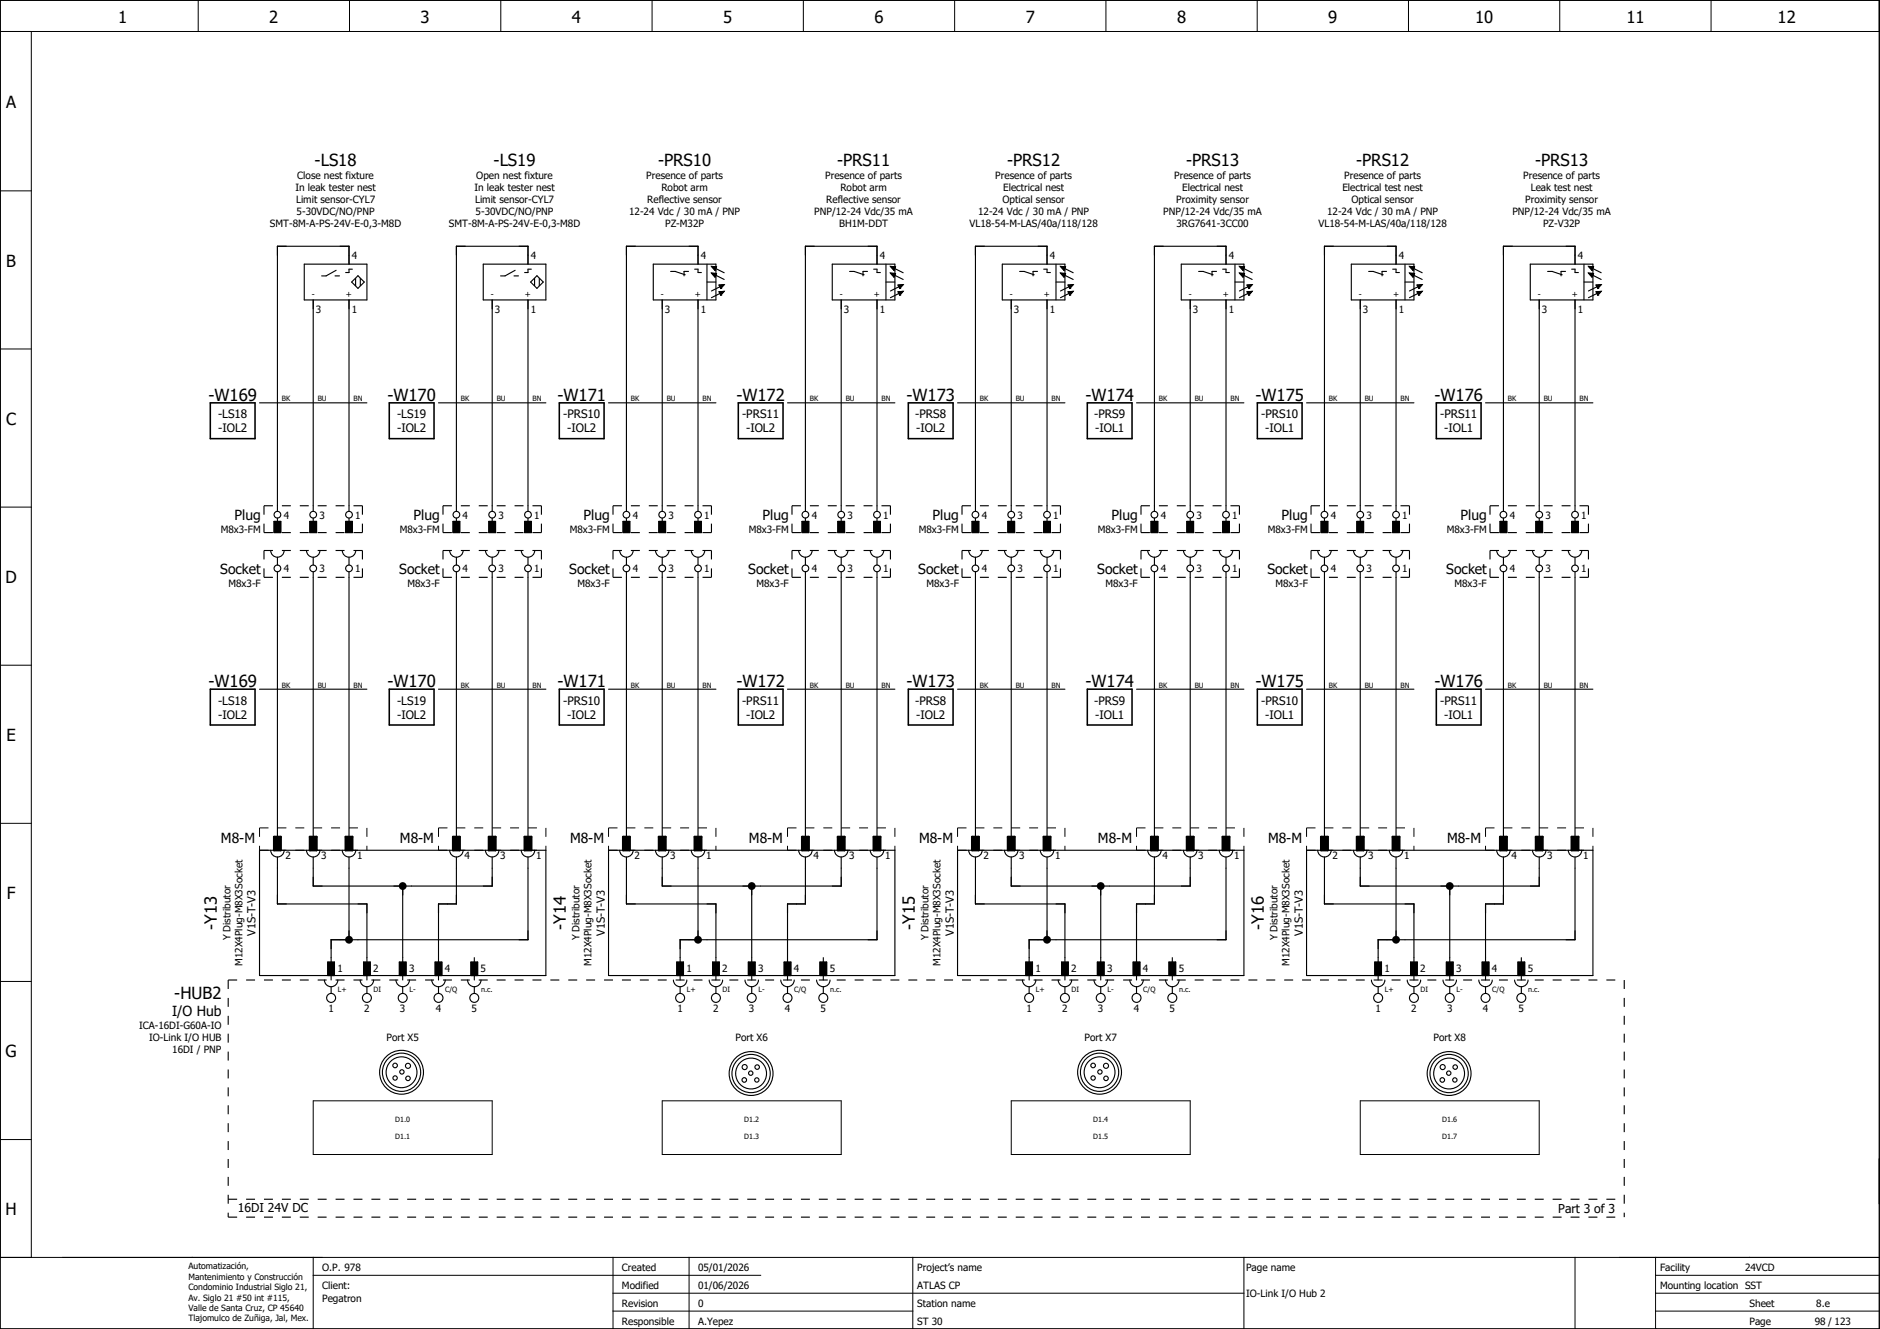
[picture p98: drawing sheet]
<svg xmlns="http://www.w3.org/2000/svg" width="420mm" height="297mm" viewBox="0 0 420 297" stroke-linecap="round" stroke-linejoin="round" font-family="sans-serif">
<defs><g id="words">
<g font-size="3.7">
<text x="26.4" y="5.2">1</text>
<text x="60.2" y="5.2">2</text>
<text x="94" y="5.2">3</text>
<text x="127.8" y="5.2">4</text>
<text x="161.6" y="5.2">5</text>
<text x="195.4" y="5.2">6</text>
<text x="229.2" y="5.2">7</text>
<text x="263.1" y="5.2">8</text>
<text x="296.9" y="5.2">9</text>
<text x="329.7" y="5.2">10</text>
<text x="363.5" y="5.2">11</text>
<text x="397.3" y="5.2">12</text>
<text x="1.4" y="24.2">A</text>
<text x="70.3" y="37">-LS18</text>
<text x="110.3" y="37">-LS19</text>
<text x="147.1" y="37">-PRS10</text>
<text x="187.1" y="37">-PRS11</text>
<text x="225.1" y="37">-PRS12</text>
<text x="265.1" y="37">-PRS13</text>
<text x="303.1" y="37">-PRS12</text>
<text x="343.1" y="37">-PRS13</text>
<text x="1.4" y="59.6">B</text>
<text x="46.6" y="89.5">-W169</text>
<text x="86.6" y="89.5">-W170</text>
<text x="124.6" y="89.5">-W171</text>
<text x="164.6" y="89.5">-W172</text>
<text x="202.6" y="89.5">-W173</text>
<text x="242.6" y="89.5">-W174</text>
<text x="280.6" y="89.5">-W175</text>
<text x="320.6" y="89.5">-W176</text>
<text x="1.4" y="94.9">C</text>
<text x="1.2" y="130.3">D</text>
<text x="46.6" y="153.5">-W169</text>
<text x="86.6" y="153.5">-W170</text>
<text x="124.6" y="153.5">-W171</text>
<text x="164.6" y="153.5">-W172</text>
<text x="202.6" y="153.5">-W173</text>
<text x="242.6" y="153.5">-W174</text>
<text x="280.6" y="153.5">-W175</text>
<text x="320.6" y="153.5">-W176</text>
<text x="1.4" y="165.6">E</text>
<text x="1.5" y="200.9">F</text>
<text x="48.5" y="207.8" transform="rotate(-90 48.5 207.8)">-Y13</text>
<text x="126.5" y="207.8" transform="rotate(-90 126.5 207.8)">-Y14</text>
<text x="204.5" y="207.8" transform="rotate(-90 204.5 207.8)">-Y15</text>
<text x="282.5" y="207.8" transform="rotate(-90 282.5 207.8)">-Y16</text>
<text x="39" y="223.3">-HUB2</text>
<text x="1.2" y="236.3">G</text>
<text x="1.2" y="271.6">H</text>
</g>
<g font-size="3.1">
<text x="52.4" y="116.3">Plug</text>
<text x="92.4" y="116.3">Plug</text>
<text x="130.4" y="116.3">Plug</text>
<text x="170.4" y="116.3">Plug</text>
<text x="208.4" y="116.3">Plug</text>
<text x="248.4" y="116.3">Plug</text>
<text x="286.4" y="116.3">Plug</text>
<text x="326.4" y="116.3">Plug</text>
<text x="49.2" y="128.3">Socket</text>
<text x="89.2" y="128.3">Socket</text>
<text x="127.2" y="128.3">Socket</text>
<text x="167.2" y="128.3">Socket</text>
<text x="205.2" y="128.3">Socket</text>
<text x="245.2" y="128.3">Socket</text>
<text x="283.2" y="128.3">Socket</text>
<text x="323.2" y="128.3">Socket</text>
<text x="49.4" y="188.4">M8-M</text>
<text x="89.4" y="188.4">M8-M</text>
<text x="127.4" y="188.4">M8-M</text>
<text x="167.4" y="188.4">M8-M</text>
<text x="205.4" y="188.4">M8-M</text>
<text x="245.4" y="188.4">M8-M</text>
<text x="283.4" y="188.4">M8-M</text>
<text x="323.4" y="188.4">M8-M</text>
<text x="38.4" y="227.1">I/O Hub</text>
</g>
<g font-size="2.7">
<text x="53.2" y="271">16DI 24V DC</text>
<text x="348.3" y="271.1">Part 3 of 3</text>
</g>
<g font-size="2.6">
<text x="48.7" y="93.5">-LS18</text>
<text x="88.7" y="93.5">-LS19</text>
<text x="125.8" y="93.5">-PRS10</text>
<text x="165.8" y="93.5">-PRS11</text>
<text x="204.6" y="93.5">-PRS8</text>
<text x="244.6" y="93.5">-PRS9</text>
<text x="281.8" y="93.5">-PRS10</text>
<text x="321.8" y="93.5">-PRS11</text>
<text x="48.8" y="96.7">-IOL2</text>
<text x="88.8" y="96.7">-IOL2</text>
<text x="126.8" y="96.7">-IOL2</text>
<text x="166.8" y="96.7">-IOL2</text>
<text x="204.8" y="96.7">-IOL2</text>
<text x="244.8" y="96.7">-IOL1</text>
<text x="282.8" y="96.7">-IOL1</text>
<text x="322.8" y="96.7">-IOL1</text>
<text x="48.7" y="157.5">-LS18</text>
<text x="48.8" y="160.7">-IOL2</text>
<text x="88.7" y="157.5">-LS19</text>
<text x="88.8" y="160.7">-IOL2</text>
<text x="125.8" y="157.5">-PRS10</text>
<text x="126.8" y="160.7">-IOL2</text>
<text x="165.8" y="157.5">-PRS11</text>
<text x="166.8" y="160.7">-IOL2</text>
<text x="204.6" y="157.5">-PRS8</text>
<text x="204.8" y="160.7">-IOL2</text>
<text x="244.6" y="157.5">-PRS9</text>
<text x="244.8" y="160.7">-IOL1</text>
<text x="281.8" y="157.5">-PRS10</text>
<text x="282.8" y="160.7">-IOL1</text>
<text x="321.8" y="157.5">-PRS11</text>
<text x="322.8" y="160.7">-IOL1</text>
</g>
<g font-size="2.5">
<text x="57.1" y="209.2" transform="rotate(-90 57.1 209.2)">V1S-T-V3</text>
<text x="135.1" y="209.2" transform="rotate(-90 135.1 209.2)">V1S-T-V3</text>
<text x="213.1" y="209.2" transform="rotate(-90 213.1 209.2)">V1S-T-V3</text>
<text x="291.1" y="209.2" transform="rotate(-90 291.1 209.2)">V1S-T-V3</text>
</g>
<g font-size="2.2">
<text x="66.4" y="40">Close nest fixture</text>
<text x="106.4" y="40">Open nest fixture</text>
<text x="144.4" y="40">Presence of parts</text>
<text x="184.4" y="40">Presence of parts</text>
<text x="222.4" y="40">Presence of parts</text>
<text x="262.4" y="40">Presence of parts</text>
<text x="300.4" y="40">Presence of parts</text>
<text x="340.4" y="40">Presence of parts</text>
<text x="66" y="42.7">In leak tester nest</text>
<text x="66.2" y="45.4">Limit sensor-CYL7</text>
<text x="106" y="42.7">In leak tester nest</text>
<text x="106.2" y="45.4">Limit sensor-CYL7</text>
<text x="144.7" y="45.4">Reflective sensor</text>
<text x="147.8" y="42.7">Robot arm</text>
<text x="184.7" y="45.4">Reflective sensor</text>
<text x="187.8" y="42.7">Robot arm</text>
<text x="224" y="45.4">Optical sensor</text>
<text x="224.2" y="42.7">Electrical nest</text>
<text x="262.9" y="45.4">Proximity sensor</text>
<text x="264.2" y="42.7">Electrical nest</text>
<text x="300" y="42.7">Electrical test nest</text>
<text x="302" y="45.4">Optical sensor</text>
<text x="340.9" y="45.4">Proximity sensor</text>
<text x="342.1" y="42.7">Leak test nest</text>
<text x="60.3" y="50.8">SMT-8M-A-PS-24V-E-0,3-M8D</text>
<text x="66.3" y="48.1">5-30VDC/NO/PNP</text>
<text x="100.3" y="50.8">SMT-8M-A-PS-24V-E-0,3-M8D</text>
<text x="106.3" y="48.1">5-30VDC/NO/PNP</text>
<text x="140.6" y="48.1">12-24 Vdc / 30 mA / PNP</text>
<text x="148.7" y="50.8">PZ-M32P</text>
<text x="182" y="48.1">PNP/12-24 Vdc/35 mA</text>
<text x="187.5" y="50.8">BH1M-DDT</text>
<text x="216.7" y="50.8">VL18-54-M-LAS/40a/118/128</text>
<text x="218.6" y="48.1">12-24 Vdc / 30 mA / PNP</text>
<text x="260" y="48.1">PNP/12-24 Vdc/35 mA</text>
<text x="262.9" y="50.8">3RG7641-3CC00</text>
<text x="294.7" y="50.8">VL18-54-M-LAS/40a/118/128</text>
<text x="296.6" y="48.1">12-24 Vdc / 30 mA / PNP</text>
<text x="338" y="48.1">PNP/12-24 Vdc/35 mA</text>
<text x="344.8" y="50.8">PZ-V32P</text>
<text x="78.6" y="58">4</text>
<text x="118.6" y="58">4</text>
<text x="156.6" y="58">4</text>
<text x="196.6" y="58">4</text>
<text x="234.6" y="58">4</text>
<text x="274.6" y="58">4</text>
<text x="312.6" y="58">4</text>
<text x="352.6" y="58">4</text>
<text x="70.6" y="69.9">3</text>
<text x="78.6" y="69.9">1</text>
<text x="110.6" y="69.9">3</text>
<text x="118.6" y="69.9">1</text>
<text x="148.6" y="69.9">3</text>
<text x="156.6" y="69.9">1</text>
<text x="188.6" y="69.9">3</text>
<text x="196.6" y="69.9">1</text>
<text x="226.6" y="69.9">3</text>
<text x="234.6" y="69.9">1</text>
<text x="266.6" y="69.9">3</text>
<text x="274.6" y="69.9">1</text>
<text x="304.6" y="69.9">3</text>
<text x="312.6" y="69.9">1</text>
<text x="344.6" y="69.9">3</text>
<text x="352.6" y="69.9">1</text>
<text x="49.3" y="119.2">M8x3-FM</text>
<text x="63.4" y="115.9">4</text>
<text x="71.4" y="115.9">3</text>
<text x="79.4" y="115.9">1</text>
<text x="89.3" y="119.2">M8x3-FM</text>
<text x="103.4" y="115.9">4</text>
<text x="111.4" y="115.9">3</text>
<text x="119.4" y="115.9">1</text>
<text x="127.3" y="119.2">M8x3-FM</text>
<text x="141.4" y="115.9">4</text>
<text x="149.4" y="115.9">3</text>
<text x="157.4" y="115.9">1</text>
<text x="167.3" y="119.2">M8x3-FM</text>
<text x="181.4" y="115.9">4</text>
<text x="189.4" y="115.9">3</text>
<text x="197.4" y="115.9">1</text>
<text x="205.3" y="119.2">M8x3-FM</text>
<text x="219.4" y="115.9">4</text>
<text x="227.4" y="115.9">3</text>
<text x="235.4" y="115.9">1</text>
<text x="245.3" y="119.2">M8x3-FM</text>
<text x="259.4" y="115.9">4</text>
<text x="267.4" y="115.9">3</text>
<text x="275.4" y="115.9">1</text>
<text x="283.3" y="119.2">M8x3-FM</text>
<text x="297.4" y="115.9">4</text>
<text x="305.4" y="115.9">3</text>
<text x="313.4" y="115.9">1</text>
<text x="323.3" y="119.2">M8x3-FM</text>
<text x="337.4" y="115.9">4</text>
<text x="345.4" y="115.9">3</text>
<text x="353.4" y="115.9">1</text>
<text x="51.1" y="131.2">M8x3-F</text>
<text x="63.4" y="127.9">4</text>
<text x="71.4" y="127.9">3</text>
<text x="79.4" y="127.9">1</text>
<text x="91.1" y="131.2">M8x3-F</text>
<text x="103.4" y="127.9">4</text>
<text x="111.4" y="127.9">3</text>
<text x="119.4" y="127.9">1</text>
<text x="129.1" y="131.2">M8x3-F</text>
<text x="141.4" y="127.9">4</text>
<text x="149.4" y="127.9">3</text>
<text x="157.4" y="127.9">1</text>
<text x="169.1" y="131.2">M8x3-F</text>
<text x="181.4" y="127.9">4</text>
<text x="189.4" y="127.9">3</text>
<text x="197.4" y="127.9">1</text>
<text x="207.1" y="131.2">M8x3-F</text>
<text x="219.4" y="127.9">4</text>
<text x="227.4" y="127.9">3</text>
<text x="235.4" y="127.9">1</text>
<text x="247.1" y="131.2">M8x3-F</text>
<text x="259.4" y="127.9">4</text>
<text x="267.4" y="127.9">3</text>
<text x="275.4" y="127.9">1</text>
<text x="285.1" y="131.2">M8x3-F</text>
<text x="297.4" y="127.9">4</text>
<text x="305.4" y="127.9">3</text>
<text x="313.4" y="127.9">1</text>
<text x="325.1" y="131.2">M8x3-F</text>
<text x="337.4" y="127.9">4</text>
<text x="345.4" y="127.9">3</text>
<text x="353.4" y="127.9">1</text>
<text x="63.8" y="192.1">2</text>
<text x="71.8" y="192.1">3</text>
<text x="79.8" y="192.1">1</text>
<text x="103.8" y="192.1">4</text>
<text x="111.8" y="192.1">3</text>
<text x="119.8" y="192.1">1</text>
<text x="141.8" y="192.1">2</text>
<text x="149.8" y="192.1">3</text>
<text x="157.8" y="192.1">1</text>
<text x="181.8" y="192.1">4</text>
<text x="189.8" y="192.1">3</text>
<text x="197.8" y="192.1">1</text>
<text x="219.8" y="192.1">2</text>
<text x="227.8" y="192.1">3</text>
<text x="235.8" y="192.1">1</text>
<text x="259.8" y="192.1">4</text>
<text x="267.8" y="192.1">3</text>
<text x="275.8" y="192.1">1</text>
<text x="297.8" y="192.1">2</text>
<text x="305.8" y="192.1">3</text>
<text x="313.8" y="192.1">1</text>
<text x="337.8" y="192.1">4</text>
<text x="345.8" y="192.1">3</text>
<text x="353.8" y="192.1">1</text>
<text x="51.5" y="210.2" transform="rotate(-90 51.5 210.2)">Y Distributor</text>
<text x="54.2" y="215.9" transform="rotate(-90 54.2 215.9)">M12X4Plug-M8X3Socket</text>
<text x="129.5" y="210.2" transform="rotate(-90 129.5 210.2)">Y Distributor</text>
<text x="132.2" y="215.9" transform="rotate(-90 132.2 215.9)">M12X4Plug-M8X3Socket</text>
<text x="207.5" y="210.2" transform="rotate(-90 207.5 210.2)">Y Distributor</text>
<text x="210.2" y="215.9" transform="rotate(-90 210.2 215.9)">M12X4Plug-M8X3Socket</text>
<text x="285.5" y="210.2" transform="rotate(-90 285.5 210.2)">Y Distributor</text>
<text x="288.2" y="215.9" transform="rotate(-90 288.2 215.9)">M12X4Plug-M8X3Socket</text>
<text x="75.4" y="217.1">1</text>
<text x="83.4" y="217.1">2</text>
<text x="91.4" y="217.1">3</text>
<text x="99.4" y="217.1">4</text>
<text x="107.4" y="217.1">5</text>
<text x="153.4" y="217.1">1</text>
<text x="161.4" y="217.1">2</text>
<text x="169.4" y="217.1">3</text>
<text x="177.4" y="217.1">4</text>
<text x="185.4" y="217.1">5</text>
<text x="231.4" y="217.1">1</text>
<text x="239.4" y="217.1">2</text>
<text x="247.4" y="217.1">3</text>
<text x="255.4" y="217.1">4</text>
<text x="263.4" y="217.1">5</text>
<text x="309.4" y="217.1">1</text>
<text x="317.4" y="217.1">2</text>
<text x="325.4" y="217.1">3</text>
<text x="333.4" y="217.1">4</text>
<text x="341.4" y="217.1">5</text>
<text x="73.4" y="226.3">1</text>
<text x="81.4" y="226.3">2</text>
<text x="89.4" y="226.3">3</text>
<text x="97.4" y="226.3">4</text>
<text x="105.4" y="226.3">5</text>
<text x="151.4" y="226.3">1</text>
<text x="159.4" y="226.3">2</text>
<text x="167.4" y="226.3">3</text>
<text x="175.4" y="226.3">4</text>
<text x="183.4" y="226.3">5</text>
<text x="229.4" y="226.3">1</text>
<text x="237.4" y="226.3">2</text>
<text x="245.4" y="226.3">3</text>
<text x="253.4" y="226.3">4</text>
<text x="261.4" y="226.3">5</text>
<text x="307.4" y="226.3">1</text>
<text x="315.4" y="226.3">2</text>
<text x="323.4" y="226.3">3</text>
<text x="331.4" y="226.3">4</text>
<text x="339.4" y="226.3">5</text>
<text x="31.1" y="230">ICA-16DI-G60A-IO</text>
<text x="33.3" y="232.7">IO-Link I/O HUB</text>
<text x="86.4" y="232.6">Port X5</text>
<text x="164.4" y="232.6">Port X6</text>
<text x="242.4" y="232.6">Port X7</text>
<text x="320.4" y="232.6">Port X8</text>
<text x="38.5" y="235.4">16DI / PNP</text>
<text x="72" y="284">O.P. 978</text>
<text x="139" y="284">Created</text>
<text x="156" y="284">05/01/2026</text>
<text x="205" y="284">Project’s name</text>
<text x="278.5" y="284">Page name</text>
<text x="371" y="284">Facility</text>
<text x="390" y="284">24VCD</text>
<text x="72" y="288">Client:</text>
<text x="72" y="291">Pegatron</text>
<text x="139" y="292">Revision</text>
<text x="139" y="288">Modified</text>
<text x="156" y="292">0</text>
<text x="156" y="288">01/06/2026</text>
<text x="205" y="288">ATLAS CP</text>
<text x="205" y="292">Station name</text>
<text x="278.5" y="289.9">IO-Link I/O Hub 2</text>
<text x="371" y="288">Mounting location SST</text>
<text x="391" y="292">Sheet</text>
<text x="405.9" y="292">8.e</text>
<text x="139" y="296">Responsible</text>
<text x="156" y="296">A.Yepez</text>
<text x="205" y="296">ST 30</text>
<text x="391" y="296">Page</text>
<text x="405.6" y="296">98 / 123</text>
</g>
<g font-size="1.9">
<text x="69.7" y="66.3">-</text>
<text x="77.3" y="66.3">+</text>
<text x="109.7" y="66.3">-</text>
<text x="117.3" y="66.3">+</text>
<text x="147.7" y="66.3">-</text>
<text x="155.3" y="66.3">+</text>
<text x="187.7" y="66.3">-</text>
<text x="195.3" y="66.3">+</text>
<text x="225.7" y="66.3">-</text>
<text x="233.3" y="66.3">+</text>
<text x="265.7" y="66.3">-</text>
<text x="273.3" y="66.3">+</text>
<text x="303.7" y="66.3">-</text>
<text x="311.3" y="66.3">+</text>
<text x="343.7" y="66.3">-</text>
<text x="351.3" y="66.3">+</text>
<text x="42.1" y="283.7">Automatización,</text>
<text x="42.1" y="286.1">Mantenimiento y Construcción</text>
<text x="42.1" y="288.4">Condominio Industrial Siglo 21,</text>
<text x="42.1" y="290.7">Av. Siglo 21 #50 int #115,</text>
<text x="42.1" y="293">Valle de Santa Cruz, CP 45640</text>
<text x="42.1" y="295.4">Tlajomulco de Zuñiga, Jal, Mex.</text>
</g>
<g font-size="1.6">
<text x="63" y="89.7">BK</text>
<text x="71" y="89.7">BU</text>
<text x="79" y="89.7">BN</text>
<text x="103" y="89.7">BK</text>
<text x="111" y="89.7">BU</text>
<text x="119" y="89.7">BN</text>
<text x="141" y="89.7">BK</text>
<text x="149" y="89.7">BU</text>
<text x="157" y="89.7">BN</text>
<text x="181" y="89.7">BK</text>
<text x="189" y="89.7">BU</text>
<text x="197" y="89.7">BN</text>
<text x="219" y="89.7">BK</text>
<text x="227" y="89.7">BU</text>
<text x="235" y="89.7">BN</text>
<text x="259" y="89.7">BK</text>
<text x="267" y="89.7">BU</text>
<text x="275" y="89.7">BN</text>
<text x="297" y="89.7">BK</text>
<text x="305" y="89.7">BU</text>
<text x="313" y="89.7">BN</text>
<text x="337" y="89.7">BK</text>
<text x="345" y="89.7">BU</text>
<text x="353" y="89.7">BN</text>
<text x="63" y="153.7">BK</text>
<text x="71" y="153.7">BU</text>
<text x="79" y="153.7">BN</text>
<text x="103" y="153.7">BK</text>
<text x="111" y="153.7">BU</text>
<text x="119" y="153.7">BN</text>
<text x="141" y="153.7">BK</text>
<text x="149" y="153.7">BU</text>
<text x="157" y="153.7">BN</text>
<text x="181" y="153.7">BK</text>
<text x="189" y="153.7">BU</text>
<text x="197" y="153.7">BN</text>
<text x="219" y="153.7">BK</text>
<text x="227" y="153.7">BU</text>
<text x="235" y="153.7">BN</text>
<text x="259" y="153.7">BK</text>
<text x="267" y="153.7">BU</text>
<text x="275" y="153.7">BN</text>
<text x="297" y="153.7">BK</text>
<text x="305" y="153.7">BU</text>
<text x="313" y="153.7">BN</text>
<text x="337" y="153.7">BK</text>
<text x="345" y="153.7">BU</text>
<text x="353" y="153.7">BN</text>
<text x="75.5" y="221.7">L+</text>
<text x="83.5" y="221.7">DI</text>
<text x="91.5" y="221.7">L-</text>
<text x="99.5" y="221.7">C/Q</text>
<text x="107.5" y="221.7">n.c.</text>
<text x="153.5" y="221.7">L+</text>
<text x="161.5" y="221.7">DI</text>
<text x="169.5" y="221.7">L-</text>
<text x="177.5" y="221.7">C/Q</text>
<text x="185.5" y="221.7">n.c.</text>
<text x="231.5" y="221.7">L+</text>
<text x="239.5" y="221.7">DI</text>
<text x="247.5" y="221.7">L-</text>
<text x="255.5" y="221.7">C/Q</text>
<text x="263.5" y="221.7">n.c.</text>
<text x="309.5" y="221.7">L+</text>
<text x="317.5" y="221.7">DI</text>
<text x="325.5" y="221.7">L-</text>
<text x="333.5" y="221.7">C/Q</text>
<text x="341.5" y="221.7">n.c.</text>
<text x="88.3" y="250.7">D1.0</text>
<text x="166.3" y="250.7">D1.2</text>
<text x="244.3" y="250.7">D1.4</text>
<text x="322.3" y="250.7">D1.6</text>
<text x="88.3" y="254.6">D1.1</text>
<text x="166.3" y="254.6">D1.3</text>
<text x="244.3" y="254.6">D1.5</text>
<text x="322.3" y="254.6">D1.7</text>
</g>
</g></defs>
<g fill="none" stroke="#000" stroke-width=".22">
<path d="M0 0h420v297h-420zM0 7h420M7 7v274M44.3 0v7M78.1 0v7M111.9 0v7M145.7 0v7M179.5 0v7M213.4 0v7M247.2 0v7M281 0v7M314.8 0v7"/>
<path d="M348.6 0v7M382.4 0v7M0 42.7h7M0 78h7M0 113.3h7M0 148.7h7M0 184h7M0 219.4h7M0 254.7h7M70 246h40v12h-40zM148 246h40v12h-40zM226 246h40v12h-40z"/>
<path d="M304 246h40v12h-40zM0 281h420M70 285h100M70 281v16M137 293h67M137 289h141M137 281v16M154 281v16M204 281v16M278 281v16M352 281v16M370 293h50"/>
<path d="M370 289h50M370 281v16M370 285h50"/>
</g>
<g fill="none" stroke="#000" stroke-width=".25">
<path d="M68 59h14v8h-14zM78 59v-4h-16v59.3M108 59h14v8h-14zM118 59v-4h-16v59.3M146 59h14v8h-14zM156 59v-4h-16v59.3M158 59v8M159 59.5l1.1 .1-.3 .8zM186 59h14v8h-14zM196 59v-4h-16v59.3M198 59v8M199 59.5l1.1 .1-.3 .8z"/>
<path d="M224 59h14v8h-14zM234 59v-4h-16v59.3M236 59v8M237 59.5l1.1 .1-.3 .8zM264 59h14v8h-14zM274 59v-4h-16v59.3M276 59v8M277 59.5l1.1 .1-.3 .8zM302 59h14v8h-14zM312 59v-4h-16v59.3M314 59v8M315 59.5l1.1 .1-.3 .8z"/>
<path d="M342 59h14v8h-14zM352 59v-4h-16v59.3M354 59v8M355 59.5l1.1 .1-.3 .8zM70 67v47.3M74.9 61.7h1M75.1 60.4l-2.2 1.3h-1M78 67v47.3M78.6 63l1.4-1.4 1.4 1.4-1.4 1.5zM78.7 60.2h-.7v.7h-.8M79.5 62.2v1.7M80.5 62.2v1.7"/>
<path d="M110 67v47.3M114.9 61.7h1M115.1 60.4l-2.2 1.3h-1M118 67v47.3M118.6 63l1.4-1.4 1.4 1.4-1.4 1.5zM118.7 60.2h-.7v.7h-.8M119.5 62.2v1.7M120.5 62.2v1.7M148 67v47.3M149.9 60.7h1l2.2 .7M153.9 60.7h-1v1M155.3 60.2h.7v.7h.8"/>
<path d="M156 67v47.3M158 63h2M159 61l1.1 .1-.3 .8zM159.8 61.9h.1M159.8 60.4h.1M159.9 60l1.9 1M159.9 61.5l1.9 1M160.7 63.7l1.1-.1-.7 .9zM160.7 65.2l1.1-.1-.7 .9zM160.9 64.1l-1.9 .9M160.9 65.6l-1.9 .9M161.1 64.5h.1"/>
<path d="M161.1 66h.1M188 67v47.3M189.9 60.7h1l2.2 .7M193.9 60.7h-1v1M195.3 60.2h.7v.7h.8M196 67v47.3M198 63h2M199 61l1.1 .1-.3 .8zM199.8 61.9h.1M199.8 60.4h.1M199.9 60l1.9 1M199.9 61.5l1.9 1"/>
<path d="M200.7 63.7l1.1-.1-.7 .9zM200.7 65.2l1.1-.1-.7 .9zM200.9 64.1l-1.9 .9M200.9 65.6l-1.9 .9M201.1 64.5h.1M201.1 66h.1M226 67v47.3M227.9 60.7h1l2.2 .7M231.9 60.7h-1v1M233.2 60.2h.8v.7h.7M234 67v47.3M236 63h2"/>
<path d="M237 61l1.1 .1-.3 .8zM237.8 61.9h.1M237.8 60.4h.1M237.9 60l1.9 1M237.9 61.5l1.9 1M238.7 63.7l1.1-.1-.7 .9zM238.7 65.2l1.1-.1-.7 .9zM238.9 64.1l-1.9 .9M238.9 65.6l-1.9 .9M239.1 64.5h.1M239.1 66h.1M266 67v47.3"/>
<path d="M267.9 60.7h1l2.2 .7M271.9 60.7h-1v1M273.3 60.2h.7v.7h.8M274 67v47.3M276 63h2M277 61l1.1 .1-.3 .8zM277.8 61.9h.1M277.8 60.4h.1M277.9 60l1.9 1M277.9 61.5l1.9 1M278.7 63.7l1.1-.1-.7 .9zM278.7 65.2l1.1-.1-.7 .9z"/>
<path d="M278.9 64.1l-1.9 .9M278.9 65.6l-1.9 .9M279.1 64.5h.1M279.1 66h.1M304 67v47.3M305.9 60.7h1l2.2 .7M309.9 60.7h-1v1M311.3 60.2h.7v.7h.7M312 67v47.3M314 63h2M315 61l1.1 .1-.3 .8zM315.8 61.9h.1"/>
<path d="M315.8 60.4h.1M315.9 60l1.9 1M315.9 61.5l1.9 1M316.7 63.7l1.1-.1-.7 .9zM316.7 65.2l1.1-.1-.7 .9zM316.9 64.1l-1.9 .9M316.9 65.6l-1.9 .9M317.1 64.5h.1M317.1 66h.1M344 67v47.3M345.9 60.7h1l2.2 .7M349.9 60.7h-1v1"/>
<path d="M351.2 60.2h.8v.7h.7M352 67v47.3M354 63h2M355 61l1.1 .1-.3 .8zM355.8 61.9h.1M355.8 60.4h.1M355.9 60l1.9 1M355.9 61.5l1.9 1M356.7 63.7l1.1-.1-.7 .9zM356.7 65.2l1.1-.1-.7 .9zM356.9 64.1l-1.9 .9M356.9 65.6l-1.9 .9"/>
<path d="M357.1 64.5h.1M357.1 66h.1M58 90h24M98 90h24M136 90h24M176 90h24M214 90h24M254 90h24M292 90h24M332 90h24M61.2 116.5h1.5v2.5h-1.5zM62 115.8v.7"/>
<path d="M69.2 116.5h1.5v2.5h-1.5zM70 115.8v.7M77.2 116.5h1.5v2.5h-1.5zM78 115.8v.7M101.3 116.5h1.5v2.5h-1.5zM102 115.8v.7M109.2 116.5h1.6v2.5h-1.6zM110 115.8v.7M117.2 116.5h1.5v2.5h-1.5zM118 115.8v.7M139.2 116.5h1.5v2.5h-1.5zM140 115.8v.7"/>
<path d="M147.3 116.5h1.5v2.5h-1.5zM148 115.8v.7M155.3 116.5h1.5v2.5h-1.5zM156 115.8v.7M179.2 116.5h1.5v2.5h-1.5zM180 115.8v.7M187.2 116.5h1.5v2.5h-1.5zM188 115.8v.7M195.3 116.5h1.5v2.5h-1.5zM196 115.8v.7M217.3 116.5h1.5v2.5h-1.5zM218 115.8v.7"/>
<path d="M225.3 116.5h1.5v2.5h-1.5zM226 115.8v.7M233.2 116.5h1.5v2.5h-1.5zM234 115.8v.7M257.3 116.5h1.5v2.5h-1.5zM258 115.8v.7M265.3 116.5h1.5v2.5h-1.5zM266 115.8v.7M273.3 116.5h1.5v2.5h-1.5zM274 115.8v.7M295.2 116.5h1.5v2.5h-1.5zM296 115.8v.7"/>
<path d="M303.2 116.5h1.5v2.5h-1.5zM304 115.8v.7M311.3 116.5h1.4v2.5h-1.4zM312 115.8v.7M335.3 116.5h1.5v2.5h-1.5zM336 115.8v.7M343.2 116.5h1.5v2.5h-1.5zM344 115.8v.7M351.2 116.5h1.5v2.5h-1.5zM352 115.8v.7M60.5 123a1.5 1.5 0 0 0 1.5 1.5 1.5 1.5 0 0 0 1.5-1.5M62 124.5v1.8"/>
<path d="M62 127.8v62.2M68.5 123a1.5 1.5 0 0 0 1.5 1.5 1.5 1.5 0 0 0 1.5-1.5M70 124.5v1.8M70 127.8v62.2M76.5 123a1.5 1.5 0 0 0 1.5 1.5 1.5 1.5 0 0 0 1.5-1.5M78 124.5v1.8M78 127.8v62.2M100.5 123a1.5 1.5 0 0 0 1.5 1.5 1.5 1.5 0 0 0 1.5-1.5M102 124.5v1.8M102 127.8v62.2M108.5 123a1.5 1.5 0 0 0 1.5 1.5 1.5 1.5 0 0 0 1.5-1.5M110 124.5v1.8"/>
<path d="M110 127.8v62.2M116.5 123a1.5 1.5 0 0 0 1.5 1.5 1.5 1.5 0 0 0 1.5-1.5M118 124.5v1.8M118 127.8v62.2M138.5 123a1.5 1.5 0 0 0 1.5 1.5 1.5 1.5 0 0 0 1.5-1.5M140 124.5v1.8M140 127.8v62.2M146.5 123a1.5 1.5 0 0 0 1.5 1.5 1.5 1.5 0 0 0 1.5-1.5M148 124.5v1.8M148 127.8v62.2M154.5 123a1.5 1.5 0 0 0 1.5 1.5 1.5 1.5 0 0 0 1.5-1.5M156 124.5v1.8"/>
<path d="M156 127.8v62.2M178.5 123a1.5 1.5 0 0 0 1.5 1.5 1.5 1.5 0 0 0 1.5-1.5M180 124.5v1.8M180 127.8v62.2M186.5 123a1.5 1.5 0 0 0 1.5 1.5 1.5 1.5 0 0 0 1.5-1.5M188 124.5v1.8M188 127.8v62.2M194.5 123a1.5 1.5 0 0 0 1.5 1.5 1.5 1.5 0 0 0 1.5-1.5M196 124.5v1.8M196 127.8v62.2M216.5 123a1.5 1.5 0 0 0 1.5 1.5 1.5 1.5 0 0 0 1.5-1.5M218 124.5v1.8"/>
<path d="M218 127.8v62.2M224.5 123a1.5 1.5 0 0 0 1.5 1.5 1.5 1.5 0 0 0 1.5-1.5M226 124.5v1.8M226 127.8v62.2M232.5 123a1.5 1.5 0 0 0 1.5 1.5 1.5 1.5 0 0 0 1.5-1.5M234 124.5v1.8M234 127.8v62.2M256.5 123a1.5 1.5 0 0 0 1.5 1.5 1.5 1.5 0 0 0 1.5-1.5M258 124.5v1.8M258 127.8v62.2M264.5 123a1.5 1.5 0 0 0 1.5 1.5 1.5 1.5 0 0 0 1.5-1.5M266 124.5v1.8"/>
<path d="M266 127.8v62.2M272.5 123a1.5 1.5 0 0 0 1.5 1.5 1.5 1.5 0 0 0 1.5-1.5M274 124.5v1.8M274 127.8v62.2M294.5 123a1.5 1.5 0 0 0 1.5 1.5 1.5 1.5 0 0 0 1.5-1.5M296 124.5v1.8M296 127.8v62.2M302.5 123a1.5 1.5 0 0 0 1.5 1.5 1.5 1.5 0 0 0 1.5-1.5M304 124.5v1.8M304 127.8v62.2M310.5 123a1.5 1.5 0 0 0 1.5 1.5 1.5 1.5 0 0 0 1.5-1.5M312 124.5v1.8"/>
<path d="M312 127.8v62.2M334.5 123a1.5 1.5 0 0 0 1.5 1.5 1.5 1.5 0 0 0 1.5-1.5M336 124.5v1.8M336 127.8v62.2M342.5 123a1.5 1.5 0 0 0 1.5 1.5 1.5 1.5 0 0 0 1.5-1.5M344 124.5v1.8M344 127.8v62.2M350.5 123a1.5 1.5 0 0 0 1.5 1.5 1.5 1.5 0 0 0 1.5-1.5M352 124.5v1.8M352 127.8v62.2M58 154h24M98 154h24"/>
<path d="M136 154h24M176 154h24M214 154h24M254 154h24M292 154h24M332 154h24M58 190h64v28h-64zM60.5 190a1.5 1.5 0 0 0 1.5 1.5 1.5 1.5 0 0 0 1.5-1.5M62 191.5v10.5h20v13M68.5 190a1.5 1.5 0 0 0 1.5 1.5 1.5 1.5 0 0 0 1.5-1.5M70 191.5v6.5h40v-6.5M76.5 190a1.5 1.5 0 0 0 1.5 1.5 1.5 1.5 0 0 0 1.5-1.5"/>
<path d="M78 191.5v18.5M90 198v17M100.5 190a1.5 1.5 0 0 0 1.5 1.5 1.5 1.5 0 0 0 1.5-1.5M102 191.5v10.5h-4v13M108.5 190a1.5 1.5 0 0 0 1.5 1.5 1.5 1.5 0 0 0 1.5-1.5M116.5 190a1.5 1.5 0 0 0 1.5 1.5 1.5 1.5 0 0 0 1.5-1.5M118 191.5v18.5h-44v5M136 190h64v28h-64zM138.5 190a1.5 1.5 0 0 0 1.5 1.5 1.5 1.5 0 0 0 1.5-1.5M140 191.5v10.5h20v13M146.5 190a1.5 1.5 0 0 0 1.5 1.5 1.5 1.5 0 0 0 1.5-1.5M148 191.5v6.5h40v-6.5"/>
<path d="M154.5 190a1.5 1.5 0 0 0 1.5 1.5 1.5 1.5 0 0 0 1.5-1.5M156 191.5v18.5M168 198v17M178.5 190a1.5 1.5 0 0 0 1.5 1.5 1.5 1.5 0 0 0 1.5-1.5M180 191.5v10.5h-4v13M186.5 190a1.5 1.5 0 0 0 1.5 1.5 1.5 1.5 0 0 0 1.5-1.5M194.5 190a1.5 1.5 0 0 0 1.5 1.5 1.5 1.5 0 0 0 1.5-1.5M196 191.5v18.5h-44v5M214 190h64v28h-64zM216.5 190a1.5 1.5 0 0 0 1.5 1.5 1.5 1.5 0 0 0 1.5-1.5M218 191.5v10.5h20v13M224.5 190a1.5 1.5 0 0 0 1.5 1.5 1.5 1.5 0 0 0 1.5-1.5"/>
<path d="M226 191.5v6.5h40v-6.5M232.5 190a1.5 1.5 0 0 0 1.5 1.5 1.5 1.5 0 0 0 1.5-1.5M234 191.5v18.5M246 198v17M256.5 190a1.5 1.5 0 0 0 1.5 1.5 1.5 1.5 0 0 0 1.5-1.5M258 191.5v10.5h-4v13M264.5 190a1.5 1.5 0 0 0 1.5 1.5 1.5 1.5 0 0 0 1.5-1.5M272.5 190a1.5 1.5 0 0 0 1.5 1.5 1.5 1.5 0 0 0 1.5-1.5M274 191.5v18.5h-44v5M292 190h64v28h-64zM294.5 190a1.5 1.5 0 0 0 1.5 1.5 1.5 1.5 0 0 0 1.5-1.5M296 191.5v10.5h20v13"/>
<path d="M302.5 190a1.5 1.5 0 0 0 1.5 1.5 1.5 1.5 0 0 0 1.5-1.5M304 191.5v6.5h40v-6.5M310.5 190a1.5 1.5 0 0 0 1.5 1.5 1.5 1.5 0 0 0 1.5-1.5M312 191.5v18.5M324 198v17M334.5 190a1.5 1.5 0 0 0 1.5 1.5 1.5 1.5 0 0 0 1.5-1.5M336 191.5v10.5h-4v13M342.5 190a1.5 1.5 0 0 0 1.5 1.5 1.5 1.5 0 0 0 1.5-1.5M350.5 190a1.5 1.5 0 0 0 1.5 1.5 1.5 1.5 0 0 0 1.5-1.5M352 191.5v18.5h-44v5M72.5 219a1.5 1.5 0 0 0 1.5 1.5 1.5 1.5 0 0 0 1.5-1.5M73.3 218v-3h1.5v3"/>
<path d="M74 218v1M80.5 219a1.5 1.5 0 0 0 1.5 1.5 1.5 1.5 0 0 0 1.5-1.5M81.3 218v-3h1.5v3M82 218v1M88.5 219a1.5 1.5 0 0 0 1.5 1.5 1.5 1.5 0 0 0 1.5-1.5M89.2 218v-3h1.5v3M90 218v1M96.5 219a1.5 1.5 0 0 0 1.5 1.5 1.5 1.5 0 0 0 1.5-1.5M97.2 218v-3h1.5v3M98 218v1M104.5 219a1.5 1.5 0 0 0 1.5 1.5 1.5 1.5 0 0 0 1.5-1.5M105.2 218v-3h1.5v3"/>
<path d="M106 214v1M106 218v1M150.5 219a1.5 1.5 0 0 0 1.5 1.5 1.5 1.5 0 0 0 1.5-1.5M151.2 218v-3h1.5v3M152 218v1M158.5 219a1.5 1.5 0 0 0 1.5 1.5 1.5 1.5 0 0 0 1.5-1.5M159.2 218v-3h1.5v3M160 218v1M166.5 219a1.5 1.5 0 0 0 1.5 1.5 1.5 1.5 0 0 0 1.5-1.5M167.3 218v-3h1.4v3M168 218v1M174.5 219a1.5 1.5 0 0 0 1.5 1.5 1.5 1.5 0 0 0 1.5-1.5"/>
<path d="M175.3 218v-3h1.5v3M176 218v1M182.5 219a1.5 1.5 0 0 0 1.5 1.5 1.5 1.5 0 0 0 1.5-1.5M183.3 218v-3h1.5v3M184 214v1M184 218v1M228.5 219a1.5 1.5 0 0 0 1.5 1.5 1.5 1.5 0 0 0 1.5-1.5M229.3 218v-3h1.4v3M230 218v1M236.5 219a1.5 1.5 0 0 0 1.5 1.5 1.5 1.5 0 0 0 1.5-1.5M237.3 218v-3h1.5v3M238 218v1"/>
<path d="M244.5 219a1.5 1.5 0 0 0 1.5 1.5 1.5 1.5 0 0 0 1.5-1.5M245.3 218v-3h1.5v3M246 218v1M252.5 219a1.5 1.5 0 0 0 1.5 1.5 1.5 1.5 0 0 0 1.5-1.5M253.3 218v-3h1.4v3M254 218v1M260.5 219a1.5 1.5 0 0 0 1.5 1.5 1.5 1.5 0 0 0 1.5-1.5M261.2 218v-3h1.5v3M262 214v1M262 218v1M306.5 219a1.5 1.5 0 0 0 1.5 1.5 1.5 1.5 0 0 0 1.5-1.5M307.3 218v-3h1.5v3"/>
<path d="M308 218v1M314.5 219a1.5 1.5 0 0 0 1.5 1.5 1.5 1.5 0 0 0 1.5-1.5M315.2 218v-3h1.6v3M316 218v1M322.5 219a1.5 1.5 0 0 0 1.5 1.5 1.5 1.5 0 0 0 1.5-1.5M323.2 218v-3h1.5v3M324 218v1M330.5 219a1.5 1.5 0 0 0 1.5 1.5 1.5 1.5 0 0 0 1.5-1.5M331.2 218v-3h1.5v3M332 218v1M338.5 219a1.5 1.5 0 0 0 1.5 1.5 1.5 1.5 0 0 0 1.5-1.5M339.3 218v-3h1.5v3"/>
<path d="M340 214v1M340 218v1M74 220.5v1.5M82 220.5v1.5M90 220.5v1.5M98 220.5v1.5M106 220.5v1.5M152 220.5v1.5M160 220.5v1.5M168 220.5v1.5M176 220.5v1.5M184 220.5v1.5"/>
<path d="M230 220.5v1.5M238 220.5v1.5M246 220.5v1.5M254 220.5v1.5M262 220.5v1.5M308 220.5v1.5M316 220.5v1.5M324 220.5v1.5M332 220.5v1.5M340 220.5v1.5"/>
<circle cx="62" cy="115" r=".75"/>
<circle cx="70" cy="115" r=".75"/>
<circle cx="78" cy="115" r=".75"/>
<circle cx="102" cy="115" r=".75"/>
<circle cx="110" cy="115" r=".75"/>
<circle cx="118" cy="115" r=".75"/>
<circle cx="140" cy="115" r=".75"/>
<circle cx="148" cy="115" r=".75"/>
<circle cx="156" cy="115" r=".75"/>
<circle cx="180" cy="115" r=".75"/>
<circle cx="188" cy="115" r=".75"/>
<circle cx="196" cy="115" r=".75"/>
<circle cx="218" cy="115" r=".75"/>
<circle cx="226" cy="115" r=".75"/>
<circle cx="234" cy="115" r=".75"/>
<circle cx="258" cy="115" r=".75"/>
<circle cx="266" cy="115" r=".75"/>
<circle cx="274" cy="115" r=".75"/>
<circle cx="296" cy="115" r=".75"/>
<circle cx="304" cy="115" r=".75"/>
<circle cx="312" cy="115" r=".75"/>
<circle cx="336" cy="115" r=".75"/>
<circle cx="344" cy="115" r=".75"/>
<circle cx="352" cy="115" r=".75"/>
<circle cx="62" cy="127" r=".75"/>
<circle cx="70" cy="127" r=".75"/>
<circle cx="78" cy="127" r=".75"/>
<circle cx="102" cy="127" r=".75"/>
<circle cx="110" cy="127" r=".75"/>
<circle cx="118" cy="127" r=".75"/>
<circle cx="140" cy="127" r=".75"/>
<circle cx="148" cy="127" r=".75"/>
<circle cx="156" cy="127" r=".75"/>
<circle cx="180" cy="127" r=".75"/>
<circle cx="188" cy="127" r=".75"/>
<circle cx="196" cy="127" r=".75"/>
<circle cx="218" cy="127" r=".75"/>
<circle cx="226" cy="127" r=".75"/>
<circle cx="234" cy="127" r=".75"/>
<circle cx="258" cy="127" r=".75"/>
<circle cx="266" cy="127" r=".75"/>
<circle cx="274" cy="127" r=".75"/>
<circle cx="296" cy="127" r=".75"/>
<circle cx="304" cy="127" r=".75"/>
<circle cx="312" cy="127" r=".75"/>
<circle cx="336" cy="127" r=".75"/>
<circle cx="344" cy="127" r=".75"/>
<circle cx="352" cy="127" r=".75"/>
<circle cx="74" cy="223" r="1"/>
<circle cx="82" cy="223" r="1"/>
<circle cx="88.3" cy="238.1" r=".51"/>
<circle cx="89.7" cy="239.7" r="4.9"/>
<circle cx="89.7" cy="239.7" r="4.3"/>
<circle cx="89.7" cy="239.7" r="3.4"/>
<circle cx="89.8" cy="239.6" r=".49"/>
<circle cx="90" cy="223" r="1"/>
<circle cx="91.2" cy="238.2" r=".57"/>
<circle cx="98" cy="223" r="1"/>
<circle cx="106" cy="223" r="1"/>
<circle cx="152" cy="223" r="1"/>
<circle cx="160" cy="223" r="1"/>
<circle cx="166.4" cy="238.5" r=".57"/>
<circle cx="167.8" cy="239.9" r=".49"/>
<circle cx="167.9" cy="239.9" r="4.9"/>
<circle cx="167.9" cy="239.9" r="4.3"/>
<circle cx="167.9" cy="239.9" r="3.4"/>
<circle cx="168" cy="223" r="1"/>
<circle cx="169.2" cy="238.5" r=".51"/>
<circle cx="176" cy="223" r="1"/>
<circle cx="184" cy="223" r="1"/>
<circle cx="230" cy="223" r="1"/>
<circle cx="238" cy="223" r="1"/>
<circle cx="244.3" cy="238.1" r=".51"/>
<circle cx="245.7" cy="239.7" r="4.9"/>
<circle cx="245.7" cy="239.7" r="4.3"/>
<circle cx="245.7" cy="239.7" r="3.4"/>
<circle cx="245.8" cy="239.6" r=".49"/>
<circle cx="246" cy="223" r="1"/>
<circle cx="247.2" cy="238.2" r=".57"/>
<circle cx="254" cy="223" r="1"/>
<circle cx="262" cy="223" r="1"/>
<circle cx="308" cy="223" r="1"/>
<circle cx="316" cy="223" r="1"/>
<circle cx="322.4" cy="238.5" r=".57"/>
<circle cx="323.8" cy="239.9" r=".49"/>
<circle cx="323.9" cy="239.9" r="3.4"/>
<circle cx="323.9" cy="239.9" r="4.9"/>
<circle cx="323.9" cy="239.9" r="4.3"/>
<circle cx="324" cy="223" r="1"/>
<circle cx="325.2" cy="238.5" r=".51"/>
<circle cx="332" cy="223" r="1"/>
<circle cx="340" cy="223" r="1"/>
<circle cx="88.3" cy="240.9" r=".49"/>
<circle cx="91.2" cy="241" r=".51"/>
<circle cx="166.3" cy="241.4" r=".51"/>
<circle cx="169.1" cy="241.4" r=".49"/>
<circle cx="244.3" cy="240.9" r=".49"/>
<circle cx="247.2" cy="241" r=".51"/>
<circle cx="322.3" cy="241.4" r=".51"/>
<circle cx="325.1" cy="241.4" r=".49"/>
</g>
<g fill="none" stroke="#000" stroke-width=".25" stroke-dasharray="2 2" stroke-linecap="butt">
<path d="M59 119h22M59 113h22M59 113v6M81 113v6M99 119h22M99 113h22M99 113v6M121 113v6M137 119h22M137 113h22M137 113v6M159 113v6"/>
<path d="M177 119h22M177 113h22M177 113v6M199 113v6M215 119h22M215 113h22M215 113v6M237 113v6M255 119h22M255 113h22M255 113v6M277 113v6"/>
<path d="M293 119h22M293 113h22M293 113v6M315 113v6M333 119h22M333 113h22M333 113v6M355 113v6M59 129h22M59 123h22M59 123v6M81 123v6"/>
<path d="M99 129h22M99 123h22M99 123v6M121 123v6M137 129h22M137 123h22M137 123v6M159 123v6M177 129h22M177 123h22M177 123v6M199 123v6"/>
<path d="M215 129h22M215 123h22M215 123v6M237 123v6M255 129h22M255 123h22M255 123v6M277 123v6M293 129h22M293 123h22M293 123v6M315 123v6"/>
<path d="M333 129h22M333 123h22M333 123v6M355 123v6M51 219h312M51 219v53M363 219v53M51 268h312M51 272h312"/>
</g>
<g fill="#000">
<circle cx="90" cy="198" r=".87"/>
<circle cx="168" cy="198" r=".88"/>
<circle cx="246" cy="198" r=".87"/>
<circle cx="324" cy="198" r=".88"/>
<circle cx="78" cy="210" r=".88"/>
<circle cx="156" cy="210" r=".88"/>
<circle cx="234" cy="210" r=".87"/>
<circle cx="312" cy="210" r=".88"/>
</g>
<g fill="#000" stroke="#000" stroke-width=".22">
<path d="M159 61l1.1 .1-.3 .8zM159 59.5l1.1 .1-.3 .8zM160.7 63.7l1.1-.1-.7 .9zM160.7 65.2l1.1-.1-.7 .9zM199 61l1.1 .1-.3 .8zM199 59.5l1.1 .1-.3 .8zM200.7 63.7l1.1-.1-.7 .9zM200.7 65.2l1.1-.1-.7 .9zM237 61l1.1 .1-.3 .8zM237 59.5l1.1 .1-.3 .8zM238.7 63.7l1.1-.1-.7 .9zM238.7 65.2l1.1-.1-.7 .9z"/>
<path d="M277 61l1.1 .1-.3 .8zM277 59.5l1.1 .1-.3 .8zM278.7 63.7l1.1-.1-.7 .9zM278.7 65.2l1.1-.1-.7 .9zM315 61l1.1 .1-.3 .8zM315 59.5l1.1 .1-.3 .8zM316.7 63.7l1.1-.1-.7 .9zM316.7 65.2l1.1-.1-.7 .9zM355 61l1.1 .1-.3 .8zM355 59.5l1.1 .1-.3 .8zM356.7 63.7l1.1-.1-.7 .9zM356.7 65.2l1.1-.1-.7 .9z"/>
<path d="M61.2 116.5h1.5v2.5h-1.5zM69.2 116.5h1.5v2.5h-1.5zM77.2 116.5h1.5v2.5h-1.5zM101.3 116.5h1.5v2.5h-1.5zM109.2 116.5h1.6v2.5h-1.6zM117.2 116.5h1.5v2.5h-1.5zM139.2 116.5h1.5v2.5h-1.5zM147.3 116.5h1.5v2.5h-1.5zM155.3 116.5h1.5v2.5h-1.5zM179.2 116.5h1.5v2.5h-1.5zM187.2 116.5h1.5v2.5h-1.5zM195.3 116.5h1.5v2.5h-1.5z"/>
<path d="M217.3 116.5h1.5v2.5h-1.5zM225.3 116.5h1.5v2.5h-1.5zM233.2 116.5h1.5v2.5h-1.5zM257.3 116.5h1.5v2.5h-1.5zM265.3 116.5h1.5v2.5h-1.5zM273.3 116.5h1.5v2.5h-1.5zM295.2 116.5h1.5v2.5h-1.5zM303.2 116.5h1.5v2.5h-1.5zM311.3 116.5h1.4v2.5h-1.4zM335.3 116.5h1.5v2.5h-1.5zM343.2 116.5h1.5v2.5h-1.5zM351.2 116.5h1.5v2.5h-1.5z"/>
<path d="M61.2 187h1.5v3h-1.5zM69.2 187h1.5v3h-1.5zM77.2 187h1.5v3h-1.5zM101.3 187h1.5v3h-1.5zM109.2 187h1.6v3h-1.6zM117.2 187h1.5v3h-1.5zM139.2 187h1.5v3h-1.5zM147.3 187h1.5v3h-1.5zM155.3 187h1.5v3h-1.5zM179.2 187h1.5v3h-1.5zM187.2 187h1.5v3h-1.5zM195.3 187h1.5v3h-1.5z"/>
<path d="M217.3 187h1.5v3h-1.5zM225.3 187h1.5v3h-1.5zM233.2 187h1.5v3h-1.5zM257.3 187h1.5v3h-1.5zM265.3 187h1.5v3h-1.5zM273.3 187h1.5v3h-1.5zM295.2 187h1.5v3h-1.5zM303.2 187h1.5v3h-1.5zM311.3 187h1.4v3h-1.4zM335.3 187h1.5v3h-1.5zM343.2 187h1.5v3h-1.5zM351.2 187h1.5v3h-1.5z"/>
<path d="M73.3 215h1.5v3h-1.5zM81.3 215h1.5v3h-1.5zM89.2 215h1.5v3h-1.5zM97.2 215h1.5v3h-1.5zM105.2 215h1.5v3h-1.5zM151.2 215h1.5v3h-1.5zM159.2 215h1.5v3h-1.5zM167.3 215h1.4v3h-1.4zM175.3 215h1.5v3h-1.5zM183.3 215h1.5v3h-1.5zM229.3 215h1.4v3h-1.4zM237.3 215h1.5v3h-1.5z"/>
<path d="M245.3 215h1.5v3h-1.5zM253.3 215h1.4v3h-1.4zM261.2 215h1.5v3h-1.5zM307.3 215h1.5v3h-1.5zM315.2 215h1.6v3h-1.6zM323.2 215h1.5v3h-1.5zM331.2 215h1.5v3h-1.5zM339.3 215h1.5v3h-1.5z"/>
</g>
<g fill="none" stroke="#000" stroke-width=".5">
<path d="M61.2 187h1.5v3h-1.5zM69.2 187h1.5v3h-1.5zM77.2 187h1.5v3h-1.5zM101.3 187h1.5v3h-1.5zM109.2 187h1.6v3h-1.6zM117.2 187h1.5v3h-1.5zM139.2 187h1.5v3h-1.5zM147.3 187h1.5v3h-1.5zM155.3 187h1.5v3h-1.5zM179.2 187h1.5v3h-1.5zM187.2 187h1.5v3h-1.5zM195.3 187h1.5v3h-1.5z"/>
<path d="M217.3 187h1.5v3h-1.5zM225.3 187h1.5v3h-1.5zM233.2 187h1.5v3h-1.5zM257.3 187h1.5v3h-1.5zM265.3 187h1.5v3h-1.5zM273.3 187h1.5v3h-1.5zM295.2 187h1.5v3h-1.5zM303.2 187h1.5v3h-1.5zM311.3 187h1.4v3h-1.4zM335.3 187h1.5v3h-1.5zM343.2 187h1.5v3h-1.5zM351.2 187h1.5v3h-1.5z"/>
</g>
<g fill="none" stroke="#000" stroke-width=".22" stroke-dasharray="2 2" stroke-linecap="butt">
<path d="M58 190h24M58 185h24M58 185v5M82 185v5M98 190h24M98 185h24M98 185v5M122 185v5M136 190h24M136 185h24M136 185v5M160 185v5"/>
<path d="M176 190h24M176 185h24M176 185v5M200 185v5M214 190h24M214 185h24M214 185v5M238 185v5M254 190h24M254 185h24M254 185v5M278 185v5"/>
<path d="M292 190h24M292 185h24M292 185v5M316 185v5M332 190h24M332 185h24M332 185v5M356 185v5"/>
</g>
<g fill="none" stroke="#000" stroke-width=".35">
<path d="M47 90h10v8h-10zM87 90h10v8h-10zM125 90h10v8h-10zM165 90h10v8h-10zM203 90h10v8h-10zM243 90h10v8h-10zM281 90h10v8h-10zM321 90h10v8h-10zM47 154h10v8h-10zM87 154h10v8h-10zM125 154h10v8h-10zM165 154h10v8h-10z"/>
<path d="M203 154h10v8h-10zM243 154h10v8h-10zM281 154h10v8h-10zM321 154h10v8h-10z"/>
</g>
<use href="#words"/>
</svg>
